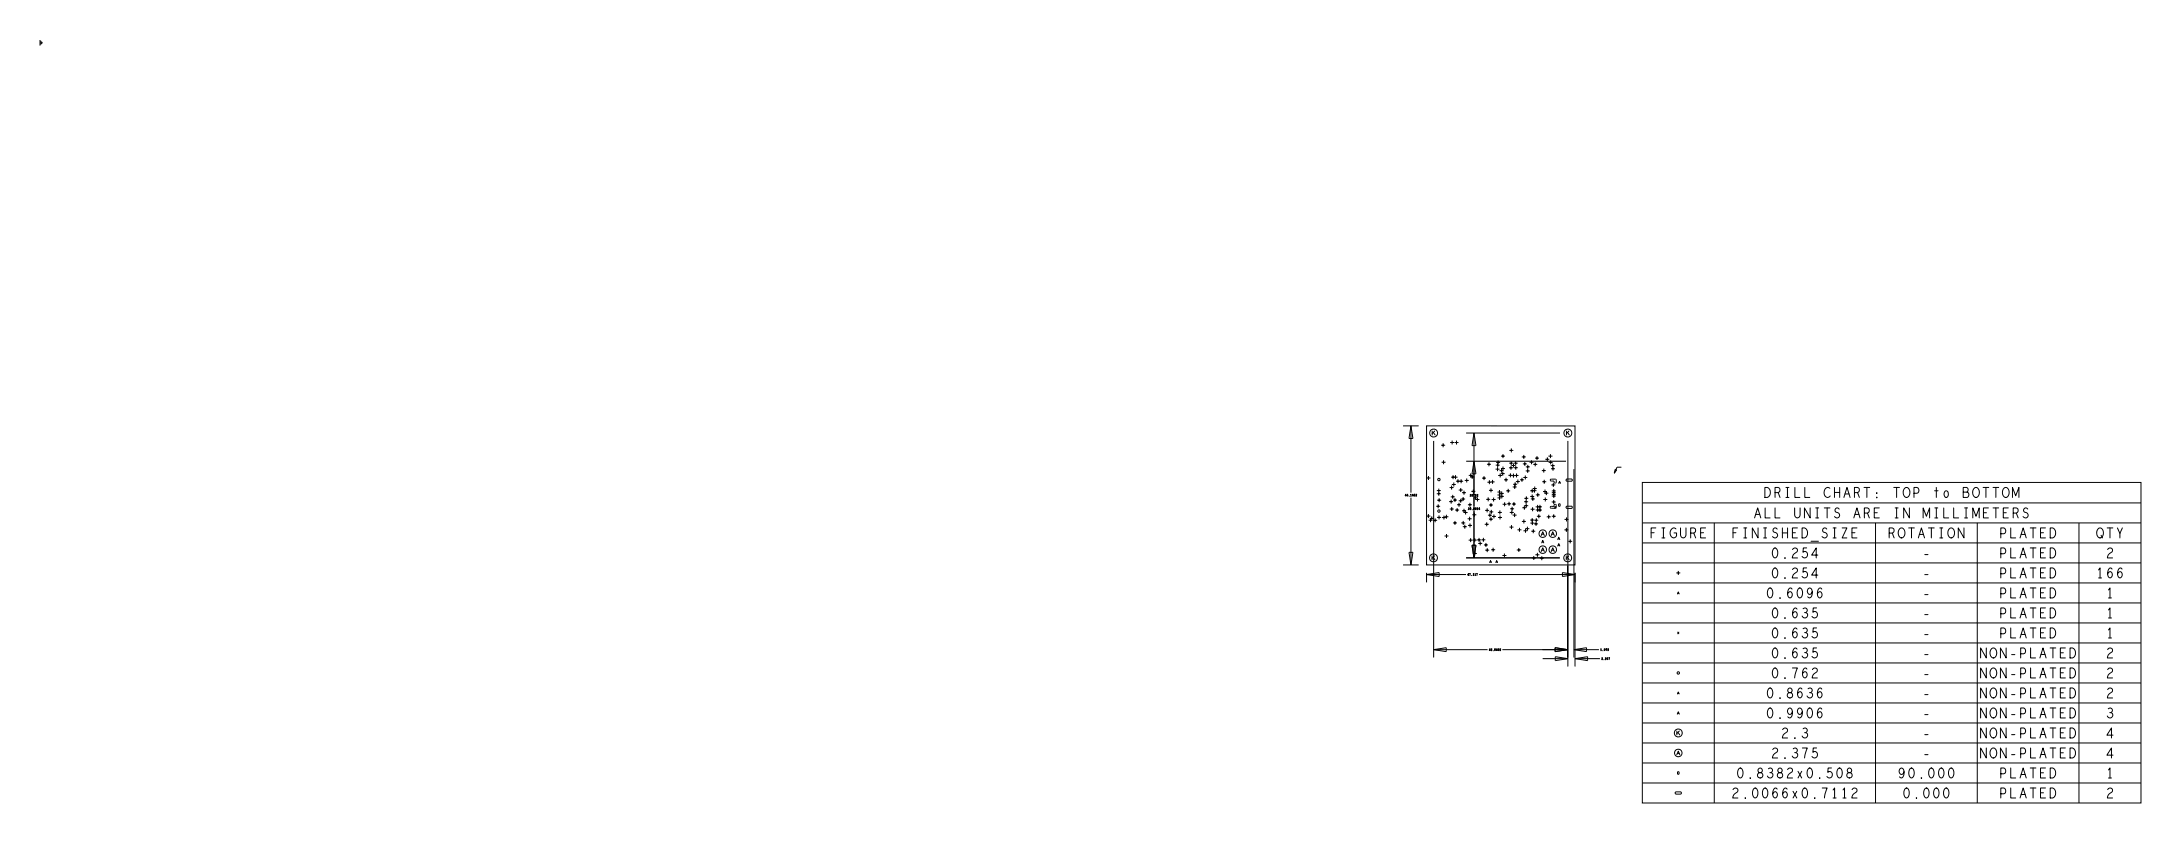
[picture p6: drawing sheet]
<svg xmlns="http://www.w3.org/2000/svg" width="692mm" height="268mm" viewBox="0 0 692 268" stroke-linecap="round" stroke-linejoin="round" font-family="sans-serif">
<defs><g id="words">
<g font-size="3.2">
<text x="578.8" y="157.9">CHART:</text>
<text x="613.7" y="157.9">to</text>
<text x="588.5" y="164.4">ARE</text>
<text x="523.6" y="170.7">FIGURE</text>
<text x="549.6" y="170.7">FINISHED_SIZE</text>
<text x="610.2" y="177.1">-</text>
<text x="610.2" y="183.4">-</text>
<text x="610.2" y="189.8">-</text>
<text x="668.5" y="189.8">1</text>
<text x="610.2" y="196.1">-</text>
<text x="668.5" y="196.1">1</text>
<text x="610.2" y="202.5">-</text>
<text x="668.5" y="202.5">1</text>
<text x="610.2" y="208.8">-</text>
<text x="610.2" y="215.2">-</text>
<text x="610.2" y="221.5">-</text>
<text x="610.2" y="227.9">-</text>
<text x="668.5" y="227.9">3</text>
<text x="565.3" y="234.2">2.3</text>
<text x="610.2" y="234.2">-</text>
<text x="610.2" y="240.6">-</text>
<text x="668.5" y="246.9">1</text>
</g>
</g></defs>
<!-- layer: Board Outline -->
<g fill="none" stroke="#000" stroke-width=".32">
<path d="M445.3 135.2h5M447.8 135.2l.6 4h-1.2zM447.8 135.2v21.2M452.8 135.2h47.1v44.1h-47.1zM455 140v68.7M465.3 137.5h29.8M467.8 137.5l.6 4h-1.2zM467.8 137.5v39.6M497.6 140v71.6M447.8 158v21.3M465.3 146.4h31.7M467.8 146.4l.6 4h-1.2z"/>
<path d="M492.1 152.2l1.7-.1 .1 1.1-.6 .1-.1-.6h-1zM499.5 148.9v59.8M512.6 149l.5 .2-.8 1zM514.6 148.3h-1.4l-.9 1.9M445.3 179.3h5M447.2 175.3h1.2l-.6 4zM465.3 177.1h29.8M467.2 173.1h1.2l-.6 4zM492.1 160.8l1.1-.1 .2-.6 .5 .2v.8l-.2 .2h-1.5zM452.8 182.4h12.5M452.8 182.4l4-.7v1.3zM452.8 181.8v3.1"/>
<path d="M469.4 182.4h30.5M495.9 181.7l4 .7-4 .6zM499.9 181.8v29.8M455 206.2h17.1M455 206.2l4-.6v1.2zM476.8 206.2h20.8M489.6 209.1h8M493.6 205.6l4 .6-4 .6zM493.6 208.4l4 .7-4 .6zM499.5 206.2l4-.6v1.2zM499.5 206.2h8M499.9 209.1l4-.7v1.3z"/>
<path d="M499.9 209.1h7.9"/>
</g>
<!-- layer: Components -->
<path d="M12.7 12.7v1.8M13 13v1.2M13.2 13.2v.8M13.5 13.5v.2" fill="none" stroke="#000" stroke-width=".32"/>
<!-- layer: Nets -->
<g fill="none" stroke="#000" stroke-width=".32">
<path d="M454.5 136.8v1.3M454.9 137.2l.6 .9M455.3 136.8l-.8 .8M460.9 139.8v1.3M462.3 139.8v1.3M497.1 136.8v1.3M497.5 137.2l.6 .9M497.9 136.8l-.8 .8M452.7 151.7h1.3M453.3 151.1v1.3M456 156.7h1.3M456 155.7h1.3"/>
<path d="M456.1 158.8h1.3M456.6 155.1v2.3M456.7 158.1v1.3M457.4 141.3h1.2M457.5 146.7h1.3M458 140.7v1.3M458.2 146.1v1.3M459.9 159.2h1.3M460.1 154.8h1.2M460.2 140.5h1.3M460.4 157.7h1.3M460.5 151.5h2.1"/>
<path d="M460.6 158.6v1.3M460.7 154.1v1.3M460.8 153.8h1.2M461.1 157.1v1.2M461.1 158.7h1.3M461.2 150.8v1.3M461.4 153.1v1.3M461.6 140.5h1.3M461.8 158.1v1.3M461.9 150.8v1.3M462.1 152.7l2.3 .1M462.7 152.1v1.3"/>
<path d="M463 155.5h1.2M463 159h1.2M463.1 159.6v1.2M463.6 154.9v1.3M463.6 158.3v1.3M463.7 152.1v1.3M463.7 158.4h1.3M464 156.4h1.3M464.4 157.8v1.2M464.6 155.8v1.2M464.9 152.5h1.2M465.5 151.9v1.2"/>
<path d="M466.1 150.9h1.3M466.5 159.6v1.3M466.6 151.4h1.3M466.8 150.3v1.2M467 156h1.2M467.1 157h1.3M467.2 150.7v1.3M467.6 155.3v1.3M467.6 158h1.3M467.7 156.3v1.3M468.2 157.4v1.2M468.3 158.5h1.2"/>
<path d="M468.9 157.9v1.3M470.4 151.8h1.2M471 151.1v1.3M471.7 158.5h1.2M471.9 147.4h1.3M472.1 153.1h1.2M472.3 157.9v1.2M472.6 146.7v1.3M472.6 155.7h1.2M472.7 152.4v1.3M473.1 153h1.2M473.2 159.7v1.2"/>
<path d="M473.2 155v1.3M473.4 158.6h1.3M473.7 152.3v1.3M474 157.9v1.3M474.6 148.9h1.3M474.7 147.7h1.3M474.8 146.8h1.3M475.3 156.2h1.2M475.3 157.1h1.2M475.3 148.3v1.3M475.3 158h1.3M475.3 147v1.3"/>
<path d="M475.5 146.2v1.2M475.5 150.9h1.3M475.9 155.5v3.2M475.9 149.4h1.3M476 156.6h1.3M476 157.6h1.3M476.1 150.3v1.3M476.3 150.3h1.3M476.4 144.8h1.2M476.4 148.7h1.2M476.6 148.8v1.2M476.6 156l.1 2.2"/>
<path d="M476.9 149.7v1.3M477 144.1v1.3M477 148.1v1.3M477.3 152.3h1.3M477.5 159.4v1.3M478 151.7v1.2M478 155.8h1.3M478.3 159.9h1.3M478.7 155.2v1.2M478.7 150.9h1.3M478.9 148.5h1.3M478.9 159.3v1.3"/>
<path d="M479 147h1.3M479 143h1.3M479.4 150.2v1.3M479.6 147.9v1.2M479.6 146.4v1.3M479.7 142.3v1.3M479.7 147.8h1.3M479.7 151h1.3M479.9 160h1.2M480.1 154.6h1.3M480.2 153.7h1.3M480.3 147.1v1.3"/>
<path d="M480.3 150.3v1.3M480.4 147h1.3M480.4 148.5h1.3M480.5 159.4v1.2M480.7 150.9h1.2M480.7 153.9v1.3M480.9 153.1v1.3M481.1 146.4v1.3M481.1 147.8v1.3M481.1 152.9h1.3M481.3 150.3v1.3M481.7 152.2v1.3"/>
<path d="M482.4 152.3h1.3M483 145h1.3M483 151.7v1.2M483.3 147.2h1.3M483.5 151.6h1.2M483.6 144.4v1.3M483.7 159.3h1.3M483.8 158.2h1.3M483.9 146.6v1.3M484.1 150.9v1.3M484.2 149.5h1.3M484.3 148.2h1.2"/>
<path d="M484.4 158.6v1.3M484.4 159.9v1.3h-1.2M484.4 157.5v1.3M484.9 147.5v2.6M485.4 146.7h1.3M485.6 157.6h1.3M485.9 158.4h1.2M486.1 146.1v1.3M486.3 155.1v1.3M486.3 156.9v1.3M486.5 155.1h1.2M486.5 157.7v1.3"/>
<path d="M486.6 147.4h1.3M487 155.1v1.3M487.1 154.4v1.3M487.2 145.4h1.2M487.2 146.8v1.2M487.4 157.1h1.3M487.6 155.8h-2M487.8 144.8v1.2M488.1 156.4v1.3M489.3 149.4h1.3M489.5 152.9h1.2M489.7 156h1.3"/>
<path d="M489.8 158.5h1.3M490 148.7v1.3M490.1 152.3v1.3M490.1 156.5h1.3M490.3 155.4v1.3M490.4 145.8h1.3M490.4 157.9v1.3M490.8 155.9v1.3M491.1 145.2v1.2M491.4 144.8h1.3M491.5 146.8h1.3M492.1 144.2v1.2"/>
<path d="M492.2 146.1v1.3M492.2 147.8h1.2M492.2 148.8h1.3M492.4 153.9h1.2M492.5 159.3h1.3M492.5 155.8h1.3M492.5 156.4h1.3M492.5 156.9h1.3M492.5 157.5h1.3M492.8 147.2v1.2M492.9 148.2v1.2M493 153.3v1.3"/>
<path d="M493.1 158.7v1.3M493.1 155.2v2.9M494.7 153.4l.3-.6 .2 .6M494.7 160l.5 .1-.3 .6-.2-.2zM494.8 153.2h.3M497.1 152.1l1.6-.1 .3 .4-.3 .3h-1.3l-.3-.1zM452.7 163.8h1.3M453.3 163.2v1.2M453.4 165.1h1.3M453.8 164.5h1.2M454 164.5v1.3M454.4 163.9v1.3"/>
<path d="M454.5 176.4v1.3M454.8 165.2h1.3M454.8 176.9l.6 .8M455.3 176.4l-.8 .8M455.5 164.5v1.3M455.8 160.7h1.3M456.1 164.2h1.3M456.4 160.1v1.2M456.7 163.6v1.3M457.6 164.3h1.3M458.3 163.7v1.2M458.4 164h1.3"/>
<path d="M458.5 170.1h1.2M459.1 163.4v1.3M459.1 169.5v1.3M460.1 161.6h1.3M460.8 160.9v1.3M461.1 166h1.3M461.8 165.4v1.2M461.8 161.9h1.3M462.4 160.2h1.3M462.5 161.3v1.2M463.8 166h1.2M464 162.1h1.3"/>
<path d="M464.3 167.2h1.2M464.4 165.4v1.2M464.5 162.7h1.3M464.6 161.5v1.3M464.9 166.5v1.3M465.2 162.1v1.2M465.8 164.7h1.3M465.9 160.2h1.3M465.9 166.8h1.3M466.4 164v1.3M466.5 166.1v1.3M466.8 170.8v1.3"/>
<path d="M467.3 163.4h1.3M467.4 175.7h1.3M467.9 162.8v1.2M468 170.8v1.3M468.1 175.1v1.2M468.7 171.4h-2.6M468.8 171.4h1.3M469.1 172.5h1.3M469.4 170.7v1.3M469.8 171.9v1.2M470.2 171.3h1.2M470.8 170.7v1.3"/>
<path d="M471 173h1.2M471.2 166.4h1.3M471.3 162h1.3M471.4 174.6h1.2M471.6 172.3v1.3M471.9 165.8v1.3M472 161.4v1.2M472 174v1.3M472.2 163.5h1.3M472.6 164.8h1.2M472.6 160.3h1.2M472.7 162.5h1.2"/>
<path d="M472.8 178.6l.3-.7 .2 .7M472.9 162.9v1.3M472.9 178.4h.3M473.2 164.2v1.2M473.3 174.5h1.2M473.3 161.8v1.3M473.5 163.9h1.3M473.9 173.9v1.2M474.1 163.3v1.3M474.8 178.6l.2-.7 .3 .7M474.8 178.4h.4M475.4 162.7h1.3"/>
<path d="M475.4 164.3h1.3M476 162v1.3M476.1 163.6v1.3M476.8 176.3h1.3M476.9 160.1h1.3M477.5 175.7v1.3M479.1 167.3h1.2M479.2 162.7h1.2M479.3 161.5h1.2M479.7 166.7v1.2M479.8 162v1.3M479.9 160.9v1.2"/>
<path d="M480.1 163.5h1.2M480.7 162.9v1.2M481.4 174.6h1.3M481.6 168.2h1.3M482 173.9v1.3M482.2 167.5v1.3M483 165.5h1.3M483.6 164.9v1.2M484.8 167.2v1.3h-1.3M485 160.5h-1.2v1.3M485.4 167.8h-1.3v1.3M485.6 165.1h1.3"/>
<path d="M485.7 166h1.3M485.8 161.6h1.2M486 168.6h1.3M486.2 177.1h1.2M486.3 164.4v2.3M486.4 161v1.3M486.6 168v1.3M486.8 176.5v1.2M486.9 166.3h1.2M486.9 165.1h1.3M487.3 176.1h1.3M487.4 160.9h2"/>
<path d="M487.4 161.9h2M487.5 165.7v1.2M487.6 164.5v1.3M487.8 163.9h1.2M487.9 175.5v1.2M488 160.2v2.3M488.4 163.2v1.3M488.7 177.2h1.3M488.7 160.2v2.3M489.1 170l.5-1.2 .5 1.2M489.1 175.1l.5-1.2 .5 1.2M489.3 172.3l.3-.7 .4 .7"/>
<path d="M489.3 174.7h.7M489.3 169.6h.7M489.3 176.6v1.2M489.4 172h.4M490.9 164h1.3M491.5 163.4v1.3M492.3 170l.5-1.2 .5 1.2M492.3 175.1l.5-1.2 .5 1.2M492.5 163.9h1.3M492.5 174.7h.6M492.5 169.6h.6M493.1 163.2v1.3"/>
<path d="M493.4 160.8l.3 .5M493.7 160.8l-.3 .5M494.4 171.3l.3-.8 .3 .8M494.4 173.3l.3-.7 .3 .7M494.5 171h.4M494.5 173.1h.4M496.5 168.2h1.3M496.5 164.9h1.3M497.1 176.4v1.3M497.1 160.8l1.6-.1 .3 .3-.3 .4h-1.3l-.3-.1zM497.1 167.6v1.2M497.2 164.2v1.3"/>
<path d="M497.5 176.9l.5 .8M497.7 171.8h1.3M497.9 176.4l-.8 .8M498.3 171.2v1.3"/>
<circle cx="455" cy="137.5" r="1.26"/>
<circle cx="497.6" cy="137.5" r="1.26"/>
<circle cx="456.7" cy="152.2" r=".38"/>
<circle cx="454.9" cy="177.1" r="1.26"/>
<circle cx="456.7" cy="162.2" r=".38"/>
<circle cx="489.6" cy="169.4" r="1.2"/>
<circle cx="489.6" cy="174.5" r="1.2"/>
<circle cx="492.8" cy="174.5" r="1.2"/>
<circle cx="492.8" cy="169.4" r="1.2"/>
<circle cx="497.5" cy="177.1" r="1.26"/>
</g>
<!-- layer: Text -->
<g fill="none" stroke="#000" stroke-width=".32">
<path d="M446.3 157.3h-.3l.2-.4v.6M446.9 157.3h-.4l.3-.4v.6M447.2 157.5h.1M447.7 157l.1 .5M447.7 157.5h.2M448.5 157.3h-.3l.2-.4v.6M449 156.9l-.2 .2h.2v.3h-.2M449.3 157h.3l-.3 .5h.3M466.6 157h.2v.4h-.3M467.4 157.2l-.2 .1v-.3l.2 .3-.3 .2M467.8 157.6h.1M468.5 157l-.2 .1 .1 .4 .1-.3-.3 .1"/>
<path d="M468.8 157l.3 .1-.3 .5h.3M560.1 154.7a1.59 1.59 0 0 1 1.8 1.6 1.59 1.59 0 0 1-1.8 1.6zM563.4 156.4h.9a.86 .86 0 0 0 .6-.9 .86 .86 0 0 0-.6-.8h-.9v3.2M564.3 156.4l.6 1.5M566.8 154.7h1M566.8 157.9h1M567.3 154.7v3.2M569.7 154.7v3.2h1.5M572.8 154.7v3.2h1.6M580.8 155a1.24 1.24 0 0 0-1.5 .1 1.24 1.24 0 0 0-.4 1.4 1.12 1.12 0 0 0 .6 1.2 1.12 1.12 0 0 0 1.4-.3M582.2 154.7v3.2M583.9 154.7v3.2"/>
<path d="M585.2 157.9l1-3.2 1 3.2M588.6 156.4h.9a.86 .86 0 0 0 .6-.9 .86 .86 0 0 0-.6-.8h-.9v3.2M591.6 154.7h1.8M592.5 154.7v3.2M601 154.7h1.8M601.9 154.7v3.2M604.5 155a1.18 1.18 0 0 1 1.4 .1 1.18 1.18 0 0 1 .3 1.4 1.1 1.1 0 0 1-1.1 1.4 1.1 1.1 0 0 1-1.1-1.4l.1-.8zM607.5 156.6h.9a1 1 0 0 0 .6-.9 1 1 0 0 0-.6-1h-.9v3.2M614.5 154.7v3.2M623.1 156.2h1.2a.93 .93 0 0 1 .6 .8 .93 .93 0 0 1-.5 .9h-1.3v-3.2h1a.85 .85 0 0 1 .2 1.5M626.5 155a1.18 1.18 0 0 1 1.4 .1 1.18 1.18 0 0 1 .3 1.4 1.1 1.1 0 0 1-1.1 1.4 1.1 1.1 0 0 1-1-1.4l.1-.8zM629.4 154.7h1.8"/>
<path d="M630.3 154.7v3.2M632.5 154.7h1.8M633.4 154.7v3.2M636 155a1.18 1.18 0 0 1 1.4 .1 1.18 1.18 0 0 1 .3 1.4 1.1 1.1 0 0 1-1.1 1.4 1.1 1.1 0 0 1-1.1-1.4l.1-.8zM638.7 157.9v-3.2l1 2.7 1.1-2.7v3.2M466 161.2h.3v.5h-.3M466.6 161.2l.2 .2-.1 .4zM467.2 161.8h.1M467.9 161.2l-.2 .2 .2 .4v-.4l-.2 .1M468.5 161.2l-.2 .2 .1 .4 .1-.4-.3 .1M468.9 161.2l.2 .4-.2 .2-.1-.3 .2-.2zM469.7 161.6h-.4l.3-.5v.7"/>
<path d="M525.5 167.6h-1.5v3.1M527.5 167.6h.9M527.9 167.6v3.1M531.9 167.9a1.22 1.22 0 0 0-1.5 0 1.22 1.22 0 0 0-.3 1.4 1.11 1.11 0 0 0 .6 1.3 1.11 1.11 0 0 0 1.4-.5v-.9h-.8M533.4 167.6v2.2a.87 .87 0 0 0 .8 .9 .87 .87 0 0 0 .9-.9v-2.2M536.6 169.2h1a.86 .86 0 0 0 .6-.8 .86 .86 0 0 0-.6-.8h-1v3.1M541.3 167.6h-1.6v3.1h1.6M551.5 167.6h-1.5v3.1M553.4 167.6h1M553.9 167.6v3.1M556.9 164.4l.9-3.2 1 3.2M557.2 163.3h1.3"/>
<path d="M558 167.6v3.1l-1.8-3.1v3.1M559.7 167.6h1M560.2 161.2v3.2h1.6M560.2 167.6v3.1M563 174a1.11 1.11 0 0 1 1.2 1.5v.5a.86 .86 0 0 1-.8 1.1 .86 .86 0 0 1-.9-1.1v-1zM563.4 161.2v3.2h1.5M564 167.9a.72 .72 0 0 0-1.1-.1 .72 .72 0 0 0 .2 1.1 .91 .91 0 0 1 1 1.3 .91 .91 0 0 1-1.6 .1M565.7 167.6v3.1M566.4 177l.2 .2zM567.3 167.6v3.1M568.9 174.5a.8 .8 0 0 1 1.2-.5 .8 .8 0 0 1 .2 1.2 2.12 2.12 0 0 0-1.5 1.9h1.7M569.6 161.2v2.3a.87 .87 0 0 0 .8 .9 .87 .87 0 0 0 .9-.9v-2.3"/>
<path d="M570.4 167.6h-1.5v3.1h1.5M571.9 167.6a1.59 1.59 0 0 1 1.8 1.6 1.59 1.59 0 0 1-1.8 1.5zM573.4 173.9h-1.1l-.1 1.4a.95 .95 0 0 1 1.3 .3 .95 .95 0 0 1-.2 1.3 .95 .95 0 0 1-1.4-.3M574.5 161.2v3.2l-1.8-3.2v3.2M576.3 161.2h.9M576.3 164.4h.9M576.7 161.2v3.2M576.9 176.2h-1.9l1.4-2.3v3.2M579 161.2h1.8M579.8 167.9a.72 .72 0 0 0-1.2-.1 .72 .72 0 0 0 .2 1.1 .91 .91 0 0 1 1.1 1.3 .91 .91 0 0 1-1.6 .1M579.9 161.2v3.2M581.8 167.6h.9"/>
<path d="M582.3 167.6v3.1M583.7 161.6a.72 .72 0 0 0-1.1-.1 .72 .72 0 0 0 .2 1.1 .91 .91 0 0 1 1 1.2 .91 .91 0 0 1-1.6 .2M584.7 167.6h1.5l-1.5 3.1h1.5M588.4 164.4l.9-3.2 1 3.2M589.3 167.6h-1.5v3.1h1.5M591.7 162.9h1a.86 .86 0 0 0 .6-.9 .86 .86 0 0 0-.6-.8h-1v3.2M596.4 161.2h-1.5v3.2h1.5M599.6 169.2h1a.86 .86 0 0 0 .6-.8 .86 .86 0 0 0-.6-.8h-1v3.1M600.6 169.2l.6 1.5M601.5 161.2h.9M601.5 164.4h.9M601.9 161.2v3.2"/>
<path d="M602.9 167.8a1.18 1.18 0 0 1 1.4 .2 1.18 1.18 0 0 1 .3 1.4 1.1 1.1 0 0 1-1.1 1.3 1.1 1.1 0 0 1-1-1.3v-.9zM605.8 167.6h1.8M606 161.2v3.2l-1.8-3.2v3.2M606.7 167.6v3.1M608.8 170.7l1-3.1 1 3.1M609.2 169.6h1.2M610.4 164.4v-3.2l1 2.7 1-2.7v3.2M612.1 167.6h1.8M613 167.6v3.1M614.1 161.2h.9M614.1 164.4h.9M614.5 161.2v3.2"/>
<path d="M615.6 167.6h1M615.6 170.7h1M616.1 167.6v3.1M616.9 161.2v3.2h1.6M618.7 167.8a1.18 1.18 0 0 1 1.4 .2 1.18 1.18 0 0 1 .2 1.4 1.1 1.1 0 0 1-1 1.3 1.1 1.1 0 0 1-1.1-1.3l.1-.9zM620.1 161.2v3.2h1.5M623.3 167.6v3.1l-1.8-3.1v3.1M623.5 161.2h1M623.5 164.4h1M624 161.2v3.2M626.1 164.4v-3.2l1 2.7 1.1-2.7v3.2M629.5 162.8h.9"/>
<path d="M631.1 161.2h-1.6v3.2h1.6M632.5 161.2h1.8M633.4 161.2v3.2M635 169.4h1a1 1 0 0 0 .6-.9 1 1 0 0 0-.6-.9h-1v3.1M635 175.8h1a1 1 0 0 0 .6-.9 1 1 0 0 0-.6-1h-1v3.2M635.8 162.8h.9M637.4 161.2h-1.6v3.2h1.6M638.2 167.6v3.1h1.5M638.2 173.9v3.2h1.5M638.9 162.9h1a.86 .86 0 0 0 .6-.9 .86 .86 0 0 0-.6-.8h-1v3.2M639.9 162.9l.6 1.5M641.1 170.7l1-3.1 1 3.1"/>
<path d="M641.1 177.1l1-3.2 1 3.2M641.5 169.6h1.2M641.5 176h1.2M643.6 161.6a.72 .72 0 0 0-1.2-.1 .72 .72 0 0 0 .2 1.1 .91 .91 0 0 1 1.1 1.2 .91 .91 0 0 1-1.6 .2M644.3 167.6h1.9M644.3 173.9h1.9M645.2 167.6v3.1M645.2 173.9v3.2M647.6 169.1h1M647.6 175.5h1M649.2 167.6h-1.6v3.1h1.6M649.2 173.9h-1.6v3.2h1.6"/>
<path d="M650.7 167.6a1.59 1.59 0 0 1 1.7 1.6 1.59 1.59 0 0 1-1.7 1.5zM650.7 173.9a1.59 1.59 0 0 1 1.7 1.6 1.59 1.59 0 0 1-1.7 1.6zM665.9 167.8a1.18 1.18 0 0 1 1.4 .2 1.18 1.18 0 0 1 .3 1.4 1.1 1.1 0 0 1-1.1 1.3 1.1 1.1 0 0 1-1.1-1.3l.1-.9zM666.8 169.9l.5 .8M668.8 167.6h1.8M668.9 174.5a.8 .8 0 0 1 1.2-.5 .8 .8 0 0 1 .2 1.2 2.12 2.12 0 0 0-1.5 1.9h1.7M669.7 167.6v3.1M672 167.6l.8 1.7v1.4M673.6 167.6l-.8 1.7M466.1 182.5h-.3l.2-.4v.6M466.4 182.1h.3l-.2 .6M467.1 182.7h.1"/>
<path d="M467.6 182.2v.5M467.6 182.7h.1M468.1 182.2l.1 .5M468.1 182.7h.2M468.6 182.1h.3l-.2 .6M561.5 186.7a1.11 1.11 0 0 1 1.2 1.5l-.1 .5a.86 .86 0 0 1-.8 1.1 .86 .86 0 0 1-.8-1.1v-1zM563 180.4a1.11 1.11 0 0 1 1.2 1.5v.4a.86 .86 0 0 1-.8 1.1 .86 .86 0 0 1-.9-1.1v-.9zM563 193.1a1.11 1.11 0 0 1 1.2 1.5v.4a.86 .86 0 0 1-.8 1.1 .86 .86 0 0 1-.9-1.1v-.9zM563 199.4a1.11 1.11 0 0 1 1.2 1.5v.5a.86 .86 0 0 1-.8 1.1 .86 .86 0 0 1-.9-1.1v-1zM564.9 189.7l.1 .2zM566.4 183.4l.2 .1zM566.4 196.1l.2 .1z"/>
<path d="M568.8 187l-.5-.4a1.88 1.88 0 0 0-.2 3.2 .97 .97 0 0 0 .7-1.1 .97 .97 0 0 0-1-.8l-.5 .6M568.9 180.8a.8 .8 0 0 1 1.2-.5 .8 .8 0 0 1 .2 1.2 2.12 2.12 0 0 0-1.5 1.9h1.7M570.3 193.3l-.4-.3a1.88 1.88 0 0 0-.2 3.1 .97 .97 0 0 0 .7-1 .97 .97 0 0 0-1-.9l-.5 .6M570.3 199.7l-.4-.4a1.88 1.88 0 0 0-.2 3.2 .97 .97 0 0 0 .7-1.1 .97 .97 0 0 0-1-.8l-.5 .6M570.9 186.7a1.11 1.11 0 0 1 1.2 1.5v.5a.86 .86 0 0 1-.9 1.1 .86 .86 0 0 1-.8-1.1v-1zM572.3 193.2a.76 .76 0 0 1 1.2 .1 .76 .76 0 0 1-.4 1.2M572.3 199.6a.76 .76 0 0 1 1.2 .1 .76 .76 0 0 1-.4 1.1M572.7 194.5a.88 .88 0 0 1 1 .7 .88 .88 0 0 1-.7 1 .88 .88 0 0 1-1.1-.7M573.4 180.3h-1.1l-.1 1.3a.95 .95 0 0 1 1.3 .3 .95 .95 0 0 1-.2 1.3 .95 .95 0 0 1-1.4-.2M575.2 187.8l-.3 .5a.61 .61 0 0 1-1 .1 .9 .9 0 0 1-.3-1.2 .9 .9 0 0 1 1.3-.3l.3 1.5a1.06 1.06 0 0 1-1.2 1.3l-.3-.3M576.5 193h-1l-.1 1.3a.95 .95 0 0 1 1.3 .3 .95 .95 0 0 1-.3 1.3 .95 .95 0 0 1-1.3-.2M576.5 199.3h-1l-.1 1.4a.95 .95 0 0 1 1.3 .3 .95 .95 0 0 1-.3 1.3 .95 .95 0 0 1-1.3-.3"/>
<path d="M576.9 182.5h-1.9l1.4-2.2v3.1M578.2 187l-.5-.4a1.88 1.88 0 0 0-.1 3.2 .97 .97 0 0 0 .7-1.1 .97 .97 0 0 0-1-.8l-.5 .6M635 182.1h1a1 1 0 0 0 .6-.9 1 1 0 0 0-.6-.9h-1v3.1M635 188.5h1a1 1 0 0 0 .6-.9 1 1 0 0 0-.6-1h-1v3.2M635 194.8h1a1 1 0 0 0 .6-.9 1 1 0 0 0-.6-.9h-1v3.1M638.2 180.3v3.1h1.5M638.2 186.6v3.2h1.5M638.2 193v3.1h1.5M638.2 199.3v3.2h1.5M641.1 183.4l1-3.1 1 3.1M641.1 189.8l1-3.2 1 3.2M641.1 196.1l1-3.1 1 3.1"/>
<path d="M641.5 182.3h1.2M641.5 188.7h1.2M641.5 195h1.2M644.3 180.3h1.9M644.3 186.6h1.9M644.3 193h1.9M644.3 199.3h1.9M645.2 180.3v3.1M645.2 186.6v3.2M645.2 193v3.1M645.2 199.3v3.2M647.6 181.8h1"/>
<path d="M647.6 188.2h1M647.6 194.5h1M649.2 180.3h-1.6v3.1h1.6M649.2 186.6h-1.6v3.2h1.6M649.2 193h-1.6v3.1h1.6M649.2 199.3h-1.6v3.2h1.6M650.7 180.3a1.59 1.59 0 0 1 1.7 1.6 1.59 1.59 0 0 1-1.7 1.5zM650.7 186.6a1.59 1.59 0 0 1 1.7 1.6 1.59 1.59 0 0 1-1.7 1.6zM650.7 193a1.59 1.59 0 0 1 1.7 1.6 1.59 1.59 0 0 1-1.7 1.5zM650.7 199.3a1.59 1.59 0 0 1 1.7 1.6 1.59 1.59 0 0 1-1.7 1.6zM666 180.9l.5-.6v3.1M666 183.4h1"/>
<path d="M669.2 187.3l.5-.7v3.2M669.2 193.6l.5-.6v3.1M669.2 200l.5-.7v3.2M670.3 180.6l-.4-.3a1.88 1.88 0 0 0-.2 3.1 .97 .97 0 0 0 .7-1 .97 .97 0 0 0-1-.9l-.5 .6M673.5 180.6l-.5-.3a1.88 1.88 0 0 0-.2 3.1 .97 .97 0 0 0 .7-1 .97 .97 0 0 0-.9-.9l-.5 .6M473 206.4h-.4l.3-.5v.6M473.2 206h.3l-.3 .5h.3M473.9 206.6h.1M474.6 205.9l-.2 .3h.2v.3l-.3-.1M475.2 206.4h-.3l.2-.5v.6M475.7 206.1l-.2 .2v-.3l.2 .3-.2 .2M476 206h.3l-.3 .5h.3"/>
<path d="M508.1 206v.5M508.1 206.5h.1M508.4 208.9h.2l-.3 .5h.3M508.7 206.6h.1M509 209.4h.1M509.4 206.1l-.2 .2v-.3l.2 .3-.3 .2M509.5 208.9h.2l-.2 .5h.2M509.7 205.9h.3l-.2 .6M510.3 208.8l-.3 .2 .2 .4 .1-.4-.3 .1M510.5 205.9l-.2 .3h.2v.3l-.3-.1M510.6 208.8h.3l-.2 .6M561.5 218.5a1.11 1.11 0 0 1 1.2 1.5l-.1 .4a.86 .86 0 0 1-.8 1.1 .86 .86 0 0 1-.8-1.1v-.9z"/>
<path d="M563 205.8a1.11 1.11 0 0 1 1.2 1.5v.4a.86 .86 0 0 1-.8 1.1 .86 .86 0 0 1-.9-1.1v-.9zM563 212.1a1.11 1.11 0 0 1 1.2 1.5v.5a.86 .86 0 0 1-.8 1.1 .86 .86 0 0 1-.9-1.1v-1zM566.4 202.4l.2 .2zM566.4 208.8l.2 .1zM566.4 215.1l.2 .2zM567.5 218.7a.73 .73 0 0 0 0 .9 .73 .73 0 0 0 .8 .3 .86 .86 0 0 1 .5 1.3 .86 .86 0 0 1-1.4 0 .86 .86 0 0 1 .5-1.3 .72 .72 0 0 0 .9-1 .72 .72 0 0 0-1.3-.2zM568.9 212h1.5l-.8 3.2M570.3 206l-.4-.3a1.88 1.88 0 0 0-.2 3.1 .97 .97 0 0 0 .7-1 .97 .97 0 0 0-1-.9l-.5 .6M571.9 218.7l-.5-.3a1.88 1.88 0 0 0-.1 3.1 .97 .97 0 0 0 .7-1 .97 .97 0 0 0-1-.9l-.5 .6M572.3 205.9a.76 .76 0 0 1 1.2 .1 .76 .76 0 0 1-.4 1.2M572.7 200.8a.88 .88 0 0 1 1 .8 .88 .88 0 0 1-.7 1 .88 .88 0 0 1-1.1-.7M572.7 207.2a.88 .88 0 0 1 1 .7 .88 .88 0 0 1-.7 1 .88 .88 0 0 1-1.1-.7"/>
<path d="M573.5 212.4l-.5-.4a1.88 1.88 0 0 0-.2 3.2 .97 .97 0 0 0 .7-1.1 .97 .97 0 0 0-.9-.8l-.5 .6M573.8 218.6a.76 .76 0 0 1 1.2 .1 .76 .76 0 0 1-.3 1.2M574.3 219.9a.88 .88 0 0 1 1 .7 .88 .88 0 0 1-.8 1 .88 .88 0 0 1-1-.7M575.2 212.6a.8 .8 0 0 1 1.2-.5 .8 .8 0 0 1 .2 1.2 2.12 2.12 0 0 0-1.5 1.9h1.7M576.5 205.7h-1l-.1 1.3a.95 .95 0 0 1 1.3 .3 .95 .95 0 0 1-.3 1.3 .95 .95 0 0 1-1.3-.2M578.2 218.7l-.5-.3a1.88 1.88 0 0 0-.1 3.1 .97 .97 0 0 0 .7-1 .97 .97 0 0 0-1-.9l-.5 .6M630.4 205.7v3.1l-1.8-3.1v3.1M630.4 212v3.2l-1.8-3.2v3.2M630.4 218.4v3.1l-1.8-3.1v3.1M632.1 205.9a1.18 1.18 0 0 1 1.4 .2 1.18 1.18 0 0 1 .2 1.4 1.1 1.1 0 0 1-1 1.3 1.1 1.1 0 0 1-1.1-1.3l.1-.9zM632.1 212.3a1.18 1.18 0 0 1 1.4 .1 1.18 1.18 0 0 1 .2 1.4 1.1 1.1 0 0 1-1 1.4 1.1 1.1 0 0 1-1.1-1.4l.1-.8zM632.1 218.6a1.18 1.18 0 0 1 1.4 .2 1.18 1.18 0 0 1 .2 1.4 1.1 1.1 0 0 1-1 1.3 1.1 1.1 0 0 1-1.1-1.3l.1-.9z"/>
<path d="M635 201.2h1a1 1 0 0 0 .6-.9 1 1 0 0 0-.6-1h-1v3.2M636.7 205.7v3.1l-1.8-3.1v3.1M636.7 212v3.2l-1.8-3.2v3.2M636.7 218.4v3.1l-1.8-3.1v3.1M638.4 207.8h1.1M638.4 214.1h1.1M641.1 202.5l1-3.2 1 3.2M641.3 207.5h1a1 1 0 0 0 .6-.9 1 1 0 0 0-.6-.9h-1v3.1M641.3 213.9h1a1 1 0 0 0 .6-.9 1 1 0 0 0-.6-1h-1v3.2M641.5 201.4h1.2M644.5 205.7v3.1h1.5M644.5 212v3.2h1.5"/>
<path d="M644.5 218.4v3.1h1.5M647.4 208.8l1-3.1 1 3.1M647.4 215.2l1-3.2 1 3.2M647.6 200.9h1M647.8 207.7h1.2M647.8 214.1h1.2M650.6 205.7h1.9M650.6 212h1.9M650.6 218.4h1.9M651.5 205.7v3.1M651.5 212v3.2M651.5 218.4v3.1"/>
<path d="M653.9 207.2h1M653.9 213.6h1M653.9 219.9h1M655.5 205.7h-1.6v3.1h1.6M655.5 212h-1.6v3.2h1.6M655.5 218.4h-1.6v3.1h1.6M657 205.7a1.59 1.59 0 0 1 1.7 1.6 1.59 1.59 0 0 1-1.7 1.5zM657 212a1.59 1.59 0 0 1 1.7 1.6 1.59 1.59 0 0 1-1.7 1.6zM657 218.4a1.59 1.59 0 0 1 1.7 1.6 1.59 1.59 0 0 1-1.7 1.5zM668.9 206.2a.8 .8 0 0 1 1.2-.5 .8 .8 0 0 1 .2 1.2 2.12 2.12 0 0 0-1.5 1.9h1.7M668.9 212.6a.8 .8 0 0 1 1.2-.5 .8 .8 0 0 1 .2 1.2 2.12 2.12 0 0 0-1.5 1.9h1.7M668.9 218.9a.8 .8 0 0 1 1.2-.5 .8 .8 0 0 1 .2 1.2 2.12 2.12 0 0 0-1.5 1.9h1.7"/>
<path d="M561.5 224.8a1.11 1.11 0 0 1 1.2 1.5l-.1 .5a.86 .86 0 0 1-.8 1.1 .86 .86 0 0 1-.8-1.1v-1zM562.6 238a.8 .8 0 0 1 1.2-.5 .8 .8 0 0 1 .2 1.2 2.12 2.12 0 0 0-1.5 1.9h1.7M564.9 221.5l.1 .1zM564.9 227.8l.1 .2zM565.8 231.6a.8 .8 0 0 1 1.1-.5 .8 .8 0 0 1 .2 1.2 2.12 2.12 0 0 0-1.4 1.9h1.6M568.9 225.9l-.3 .5a.61 .61 0 0 1-1 .1 .9 .9 0 0 1-.3-1.2 .9 .9 0 0 1 1.3-.3l.3 1.5a1.06 1.06 0 0 1-1.2 1.3l-.3-.3M569.1 237.7a.76 .76 0 0 1 1.2 .1 .76 .76 0 0 1-.4 1.1M569.6 238.9a.88 .88 0 0 1 .9 .8 .88 .88 0 0 1-.7 1 .88 .88 0 0 1-1-.7M572 237.4h1.6l-.9 3.2M572 225.9l-.2 .5a.61 .61 0 0 1-1.1 .1 .9 .9 0 0 1-.2-1.2 .9 .9 0 0 1 1.2-.3l.3 1.5a1.06 1.06 0 0 1-1.2 1.3l-.2-.3M572.3 231.3a.76 .76 0 0 1 1.2 .1 .76 .76 0 0 1-.4 1.2M574.1 224.8a1.11 1.11 0 0 1 1.1 1.5v.5a.86 .86 0 0 1-.8 1.1 .86 .86 0 0 1-.8-1.1v-1z"/>
<path d="M576.5 237.4h-1l-.1 1.4a.95 .95 0 0 1 1.3 .3 .95 .95 0 0 1-.3 1.3 .95 .95 0 0 1-1.3-.3M578.2 225.1l-.5-.4a1.88 1.88 0 0 0-.1 3.2 .97 .97 0 0 0 .7-1.1 .97 .97 0 0 0-1-.8l-.5 .6M630.4 224.7v3.2l-1.8-3.2v3.2M630.4 231.1v3.1l-1.8-3.1v3.1M630.4 237.4v3.2l-1.8-3.2v3.2M632.1 225a1.18 1.18 0 0 1 1.4 .1 1.18 1.18 0 0 1 .2 1.4 1.1 1.1 0 0 1-1 1.4 1.1 1.1 0 0 1-1.1-1.4l.1-.8zM632.1 231.3a1.18 1.18 0 0 1 1.4 .2 1.18 1.18 0 0 1 .2 1.4 1.1 1.1 0 0 1-1 1.3 1.1 1.1 0 0 1-1.1-1.3l.1-.9zM632.1 237.7a1.18 1.18 0 0 1 1.4 .1 1.18 1.18 0 0 1 .2 1.4 1.1 1.1 0 0 1-1 1.4 1.1 1.1 0 0 1-1.1-1.4l.1-.8zM636.7 224.7v3.2l-1.8-3.2v3.2M636.7 231.1v3.1l-1.8-3.1v3.1M636.7 237.4v3.2l-1.8-3.2v3.2M638.4 220.5h1.1"/>
<path d="M638.4 226.8h1.1M638.4 233.2h1.1M638.4 239.5h1.1M641.3 220.2h1a1 1 0 0 0 .6-.9 1 1 0 0 0-.6-.9h-1v3.1M641.3 226.6h1a1 1 0 0 0 .6-.9 1 1 0 0 0-.6-1h-1v3.2M641.3 232.9h1a1 1 0 0 0 .6-.9 1 1 0 0 0-.6-.9h-1v3.1M641.3 239.3h1a1 1 0 0 0 .6-.9 1 1 0 0 0-.6-1h-1v3.2M644.5 224.7v3.2h1.5M644.5 231.1v3.1h1.5M644.5 237.4v3.2h1.5M647.4 221.5l1-3.1 1 3.1M647.4 227.9l1-3.2 1 3.2"/>
<path d="M647.4 234.2l1-3.1 1 3.1M647.8 220.4h1.2M647.8 226.8h1.2M647.8 233.1h1.2M647.8 239.5h1.2M650.6 224.7h1.9M650.6 231.1h1.9M650.6 237.4h1.9M651.5 224.7v3.2M651.5 231.1v3.1M651.5 237.4v3.2M653.9 226.3h1"/>
<path d="M653.9 232.6h1M653.9 239h1M655.5 224.7h-1.6v3.2h1.6M655.5 231.1h-1.6v3.1h1.6M655.5 237.4h-1.6v3.2h1.6M657 224.7a1.59 1.59 0 0 1 1.7 1.6 1.59 1.59 0 0 1-1.7 1.6zM657 231.1a1.59 1.59 0 0 1 1.7 1.6 1.59 1.59 0 0 1-1.7 1.5zM657 237.4a1.59 1.59 0 0 1 1.7 1.6 1.59 1.59 0 0 1-1.7 1.6zM669.1 225a.76 .76 0 0 1 1.2 .1 .76 .76 0 0 1-.4 1.1M670.6 233.3h-1.9l1.4-2.2v3.1M670.6 239.7h-1.9l1.4-2.3v3.2M550 250.7a.8 .8 0 0 1 1.2-.5 .8 .8 0 0 1 .2 1.2 2.12 2.12 0 0 0-1.5 1.9h1.7"/>
<path d="M552 243.9a1.11 1.11 0 0 1 1.2 1.5v.4a.86 .86 0 0 1-.9 1.1 .86 .86 0 0 1-.8-1.1v-.9zM553.8 253.2l.2 .2zM555.4 246.9l.2 .1zM556.7 250.2a1.11 1.11 0 0 1 1.2 1.5v.5a.86 .86 0 0 1-.8 1.1 .86 .86 0 0 1-.9-1.1v-1zM558 244.1a.73 .73 0 0 0 .1 .9 .73 .73 0 0 0 .7 .3 .86 .86 0 0 1 .5 1.3 .86 .86 0 0 1-1.4 0 .86 .86 0 0 1 .5-1.3 .72 .72 0 0 0 .9-1 .72 .72 0 0 0-1.3-.2zM559.9 250.2a1.11 1.11 0 0 1 1.2 1.5l-.1 .5a.86 .86 0 0 1-.8 1.1 .86 .86 0 0 1-.8-1.1v-1zM561.2 244a.76 .76 0 0 1 1.2 .1 .76 .76 0 0 1-.3 1.2M561.7 245.3a.88 .88 0 0 1 1 .7 .88 .88 0 0 1-.8 1 .88 .88 0 0 1-1-.7M564 250.5l-.4-.4a1.88 1.88 0 0 0-.2 3.2 .97 .97 0 0 0 .7-1.1 .97 .97 0 0 0-1-.8l-.5 .6M564.3 244.1a.73 .73 0 0 0 .1 .9 .73 .73 0 0 0 .7 .3 .86 .86 0 0 1 .5 1.3 .86 .86 0 0 1-1.4 0 .86 .86 0 0 1 .5-1.3 .72 .72 0 0 0 .9-1 .72 .72 0 0 0-1.3-.2zM566.4 240.5l.2 .2zM567.2 250.5l-.5-.4a1.88 1.88 0 0 0-.2 3.2 .97 .97 0 0 0 .7-1.1 .97 .97 0 0 0-.9-.8l-.5 .6"/>
<path d="M567.3 244.3a.8 .8 0 0 1 1.2-.5 .8 .8 0 0 1 .2 1.2 2.12 2.12 0 0 0-1.4 1.9h1.6M569.1 251.2l1.1 2.1M570.2 251.2l-1.1 2.1M570.6 244.8l1.2 2.1M571.8 244.8l-1.2 2.1M572.5 250.2a1.11 1.11 0 0 1 1.2 1.5l-.1 .5a.86 .86 0 0 1-.8 1.1 .86 .86 0 0 1-.8-1.1v-1zM574.1 243.9a1.11 1.11 0 0 1 1.1 1.5v.4a.86 .86 0 0 1-.8 1.1 .86 .86 0 0 1-.8-1.1v-.9zM575.9 253.2l.1 .2zM577.5 246.9l.1 .1zM578.3 250.1h1.6l-.9 3.2M581.3 243.8h-1.1l-.1 1.3a.95 .95 0 0 1 1.3 .3 .95 .95 0 0 1-.3 1.3 .95 .95 0 0 1-1.3-.2M581.8 250.8l.5-.7v3.2"/>
<path d="M581.8 253.3h.9M583.5 243.9a1.11 1.11 0 0 1 1.2 1.5v.4a.86 .86 0 0 1-.9 1.1 .86 .86 0 0 1-.8-1.1v-.9zM584.9 250.8l.5-.7v3.2M584.9 253.3h1M586.4 244.1a.73 .73 0 0 0 0 .9 .73 .73 0 0 0 .8 .3 .86 .86 0 0 1 .5 1.3 .86 .86 0 0 1-1.4 0 .86 .86 0 0 1 .5-1.3 .72 .72 0 0 0 .9-1 .72 .72 0 0 0-1.3-.2zM587.8 250.7a.8 .8 0 0 1 1.1-.5 .8 .8 0 0 1 .3 1.2 2.12 2.12 0 0 0-1.5 1.9h1.7M604.3 245l-.2 .5a.61 .61 0 0 1-1.1 .1 .9 .9 0 0 1-.2-1.3 .9 .9 0 0 1 1.2-.2l.3 1.5a1.06 1.06 0 0 1-1.2 1.2l-.3-.2M604.8 250.2a1.11 1.11 0 0 1 1.2 1.5l-.1 .5a.86 .86 0 0 1-.8 1.1 .86 .86 0 0 1-.8-1.1v-1zM606.4 243.9a1.11 1.11 0 0 1 1.1 1.5v.4a.86 .86 0 0 1-.8 1.1 .86 .86 0 0 1-.9-1.1v-.9zM608.2 253.2l.1 .2zM609.7 246.9l.2 .1zM611.1 250.2a1.11 1.11 0 0 1 1.2 1.5l-.1 .5a.86 .86 0 0 1-.8 1.1 .86 .86 0 0 1-.8-1.1v-1z"/>
<path d="M612.7 243.9a1.11 1.11 0 0 1 1.1 1.5v.4a.86 .86 0 0 1-.8 1.1 .86 .86 0 0 1-.9-1.1v-.9zM614.2 250.2a1.11 1.11 0 0 1 1.2 1.5v.5a.86 .86 0 0 1-.9 1.1 .86 .86 0 0 1-.8-1.1v-1zM615.8 243.9a1.11 1.11 0 0 1 1.2 1.5l-.1 .4a.86 .86 0 0 1-.8 1.1 .86 .86 0 0 1-.8-1.1v-.9zM617.4 250.2a1.11 1.11 0 0 1 1.2 1.5l-.1 .5a.86 .86 0 0 1-.8 1.1 .86 .86 0 0 1-.8-1.1v-1zM618.9 243.9a1.11 1.11 0 0 1 1.2 1.5v.4a.86 .86 0 0 1-.8 1.1 .86 .86 0 0 1-.9-1.1v-.9zM635 245.6h1a1 1 0 0 0 .6-.9 1 1 0 0 0-.6-.9h-1v3.1M635 252h1a1 1 0 0 0 .6-.9 1 1 0 0 0-.6-1h-1v3.2M638.2 243.8v3.1h1.5M638.2 250.1v3.2h1.5M641.1 246.9l1-3.1 1 3.1M641.1 253.3l1-3.2 1 3.2M641.5 245.8h1.2"/>
<path d="M641.5 252.2h1.2M644.3 243.8h1.9M644.3 250.1h1.9M645.2 243.8v3.1M645.2 250.1v3.2M647.4 240.6l1-3.2 1 3.2M647.6 245.3h1M647.6 251.7h1M649.2 243.8h-1.6v3.1h1.6M649.2 250.1h-1.6v3.2h1.6M650.7 243.8a1.59 1.59 0 0 1 1.7 1.6 1.59 1.59 0 0 1-1.7 1.5zM650.7 250.1a1.59 1.59 0 0 1 1.7 1.6 1.59 1.59 0 0 1-1.7 1.6z"/>
<path d="M668.9 250.7a.8 .8 0 0 1 1.2-.5 .8 .8 0 0 1 .2 1.2 2.12 2.12 0 0 0-1.5 1.9h1.7M669.2 244.4l.5-.6v3.1"/>
</g>
<!-- layer: All Others -->
<g fill="none" stroke="#000" stroke-width=".32">
<path d="M521.2 153.1h158.3v101.8h-158.3zM521.2 159.6h158.3M521.2 166h158.3M521.2 172.3h158.3M521.2 178.7h158.3M544.1 166v88.9M595.2 166v88.9M627.5 166v88.9M659.8 166v88.9M521.2 185h158.3M521.2 191.4h158.3M521.2 197.7h158.3"/>
<path d="M532 181.9h1.3M532.4 188.5l.3-.6 .2 .6M532.5 188.3h.3M532.7 181.2v1.3M521.2 204.1h158.3M521.2 210.4h158.3M521.2 216.8h158.3M532.5 200.7l.3 .5M532.8 200.7l-.3 .5M521.2 223.1h158.3M521.2 229.5h158.3M521.2 235.8h158.3"/>
<path d="M532.2 239.6l.5-1.2 .4 1.2M532.2 232v1.3M532.3 226.7l.4-.8 .3 .8M532.3 239.2h.7M532.4 220.3l.3-.7 .2 .7M532.4 226.4h.5M532.5 220.1h.3M532.5 232.5l.6 .8M533 232l-.8 .8M521.2 242.2h158.3M521.2 248.5h158.3M531.7 251.5l1.6-.1 .4 .3-.4 .4h-1.3l-.3-.1z"/>
<path d="M532.5 245l.4 .2-.2 .6-.3-.3z"/>
<circle cx="532.6" cy="213.6" r=".38"/>
<circle cx="532.6" cy="232.7" r="1.26"/>
<circle cx="532.6" cy="239" r="1.2"/>
</g>
<use href="#words"/>
</svg>
